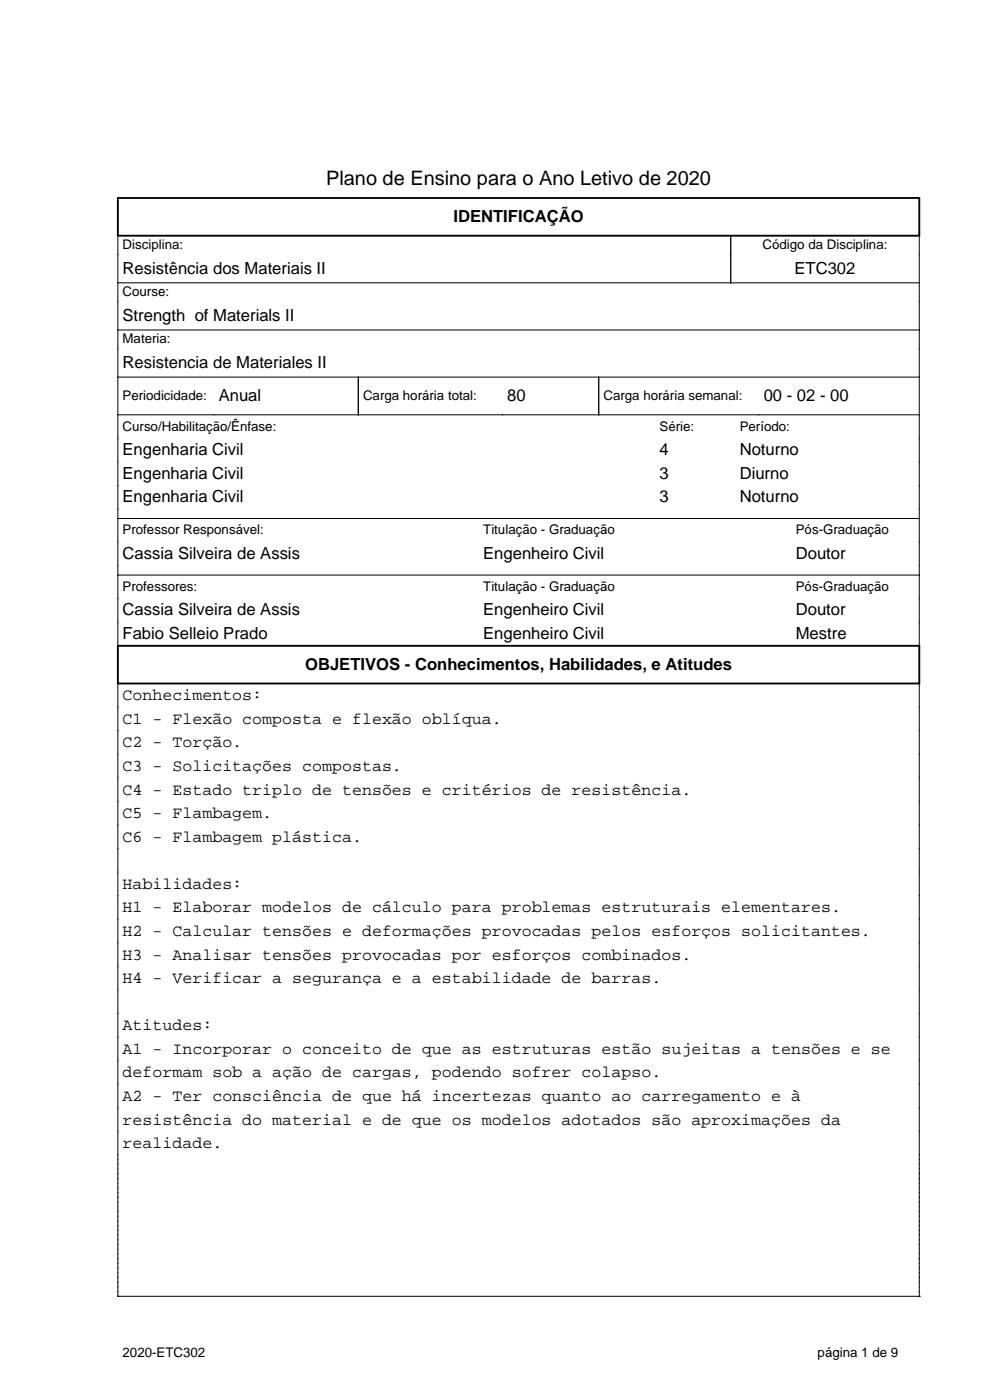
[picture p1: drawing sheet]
<svg xmlns="http://www.w3.org/2000/svg" width="210mm" height="297mm" viewBox="0 0 210 297" stroke-linecap="round" stroke-linejoin="round" font-family="sans-serif">
<defs><g id="words">
<text font-size="4.2" x="69.2" y="39.3">Plano de Ensino para o Ano Letivo de 2020</text>
<g font-size="3.5">
<text x="96.2" y="47.1">IDENTIFICAÇÃO</text>
<text x="26" y="58.1">Resistência dos Materiais II</text>
<text x="168.5" y="58.1">ETC302</text>
<text x="26" y="68.1">Strength of Materials II</text>
<text x="26" y="78.1">Resistencia de Materiales II</text>
<text x="46.4" y="85.1">Anual</text>
<text x="107.6" y="85.1">80</text>
<text x="162" y="85.1">00 - 02 - 00</text>
<text x="26" y="96.6">Engenharia Civil</text>
<text x="26" y="101.6">Engenharia Civil</text>
<text x="139.9" y="96.6">4</text>
<text x="139.9" y="101.6">3</text>
<text x="156.9" y="96.6">Noturno</text>
<text x="156.9" y="101.6">Diurno</text>
<text x="26" y="106.6">Engenharia Civil</text>
<text x="139.9" y="106.6">3</text>
<text x="156.9" y="106.6">Noturno</text>
<text x="26" y="118.6">Cassia Silveira de Assis</text>
<text x="102.5" y="118.6">Engenheiro Civil</text>
<text x="168.8" y="118.6">Doutor</text>
<text x="26" y="130.6">Cassia Silveira de Assis</text>
<text x="102.5" y="130.6">Engenheiro Civil</text>
<text x="168.8" y="130.6">Doutor</text>
<text x="26" y="135.6">Fabio Selleio Prado</text>
<text x="102.5" y="135.6">Engenheiro Civil</text>
<text x="168.8" y="135.6">Mestre</text>
<text x="64.7" y="142.1">OBJETIVOS - Conhecimentos, Habilidades, e Atitudes</text>
<text x="26" y="148.6">Conhecimentos:</text>
<text x="26" y="153.6">C1 - Flexão composta e flexão oblíqua.</text>
<text x="26" y="158.6">C2 - Torção.</text>
<text x="26" y="163.6">C3 - Solicitações compostas.</text>
<text x="26" y="168.6">C4 - Estado triplo de tensões e critérios de resistência.</text>
<text x="26" y="173.6">C5 - Flambagem.</text>
<text x="26" y="178.6">C6 - Flambagem plástica.</text>
<text x="26" y="188.6">Habilidades:</text>
<text x="26" y="193.6">H1 - Elaborar modelos de cálculo para problemas estruturais elementares.</text>
<text x="26" y="198.6">H2 - Calcular tensões e deformações provocadas pelos esforços solicitantes.</text>
<text x="26" y="203.6">H3 - Analisar tensões provocadas por esforços combinados.</text>
<text x="26" y="208.6">H4 - Verificar a segurança e a estabilidade de barras.</text>
<text x="26" y="218.6">Atitudes:</text>
<text x="26" y="223.6">A1 - Incorporar o conceito de que as estruturas estão sujeitas a tensões e se</text>
<text x="26" y="228.6">deformam sob a ação de cargas, podendo sofrer colapso.</text>
<text x="26" y="233.6">A2 - Ter consciência de que há incertezas quanto ao carregamento e à</text>
<text x="26" y="238.6">resistência do material e de que os modelos adotados são aproximações da</text>
<text x="26" y="243.6">realidade.</text>
</g>
<g font-size="2.8">
<text x="26" y="52.8">Disciplina:</text>
<text x="161.7" y="52.8">Código da Disciplina:</text>
<text x="26" y="62.8">Course:</text>
<text x="26" y="72.8">Materia:</text>
<text x="26" y="84.8">Periodicidade:</text>
<text x="77" y="84.8">Carga horária total:</text>
<text x="128" y="84.8">Carga horária semanal:</text>
<text x="26" y="91.3">Curso/Habilitação/Ênfase:</text>
<text x="139.9" y="91.3">Série:</text>
<text x="156.9" y="91.3">Período:</text>
<text x="26" y="113.3">Professor Responsável:</text>
<text x="102.5" y="113.3">Titulação - Graduação</text>
<text x="168.8" y="113.3">Pós-Graduação</text>
<text x="26" y="125.3">Professores:</text>
<text x="102.5" y="125.3">Titulação - Graduação</text>
<text x="168.8" y="125.3">Pós-Graduação</text>
<text x="26" y="287.8">2020-ETC302</text>
<text x="173.4" y="287.8">página 1 de 9</text>
</g>
</g></defs>
<path d="M25 42h170v8h-170zM25 137h170v8h-170z" fill="none" stroke="#000" stroke-width=".4"/>
<g fill="none" stroke="#000" stroke-width=".21">
<path d="M25 50v87M155 50v10M195 50v87M25 60h170M25 70h170M25 80h170M76 80v8M127 80v8M25 88h170M25 110h170M25 122h170M25 145v130"/>
<path d="M195 145v130M25 275h.1M25 275h170M195 275h.1"/>
</g>
<use href="#words"/>
</svg>
